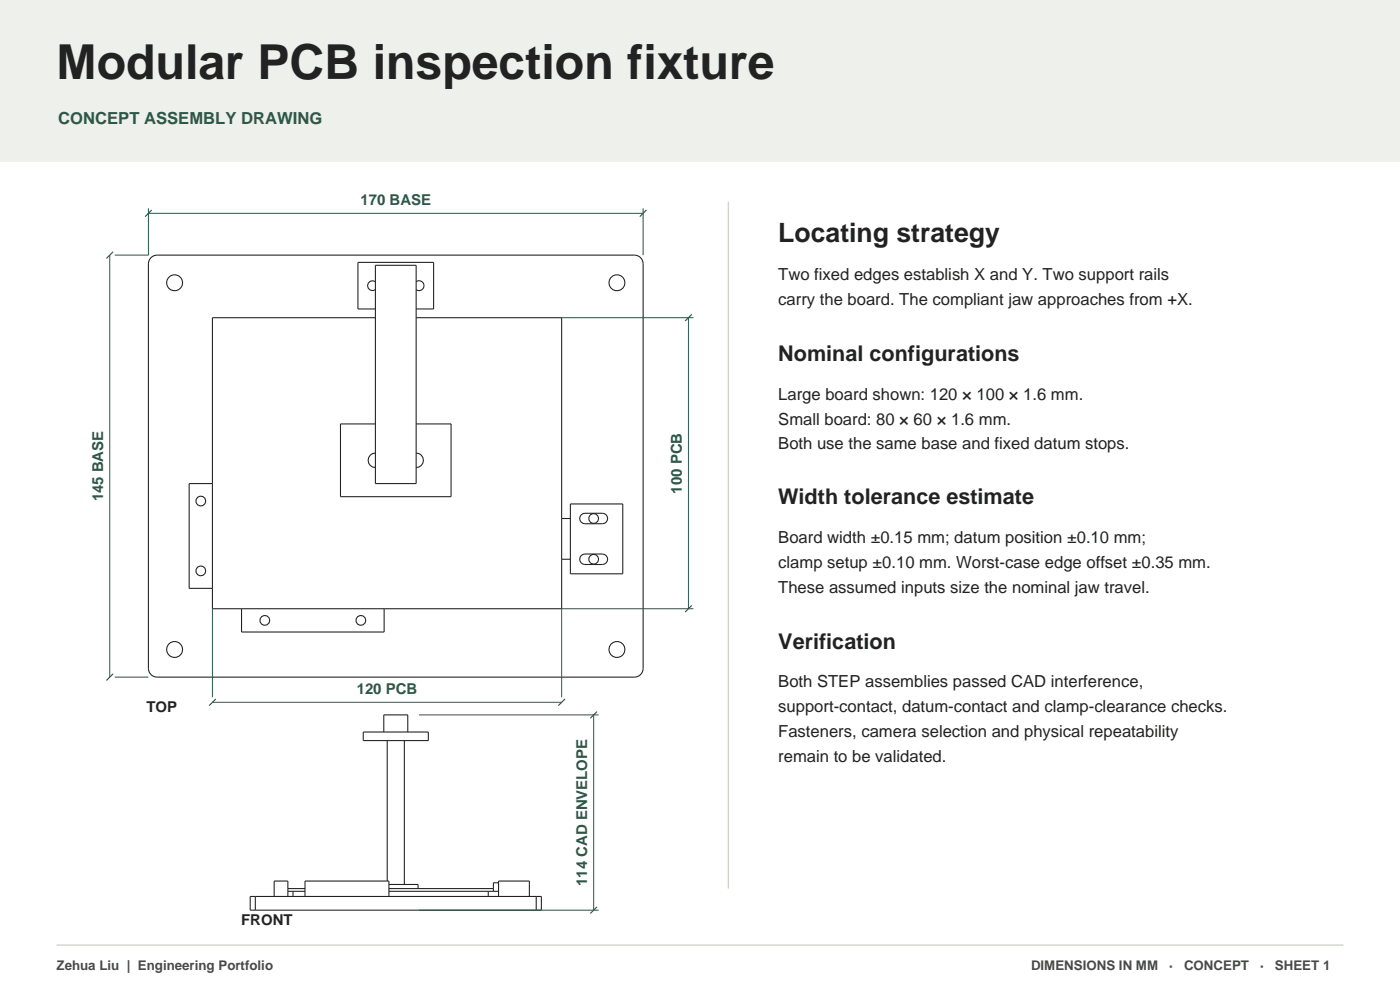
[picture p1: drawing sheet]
<svg xmlns="http://www.w3.org/2000/svg" width="297mm" height="210mm" viewBox="0 0 297 210" stroke-linecap="round" stroke-linejoin="round" font-family="sans-serif">
<defs><g id="words">
<text font-size="10.2" fill="#212221" x="12" y="16.7">Modular PCB inspection fixture</text>
<text font-size="5.6" fill="#212221" x="165.1" y="51.2">Locating strategy</text>
<g font-size="4.6" fill="#212221">
<text x="165.1" y="76.6">Nominal configurations</text>
<text x="165.1" y="107">Width tolerance estimate</text>
<text x="165.1" y="137.7">Verification</text>
</g>
<text font-size="3.5" fill="#295a48" x="12.3" y="26.2">CONCEPT ASSEMBLY DRAWING</text>
<g font-size="3.5" fill="#212221">
<text x="165.1" y="59.4">Two fixed edges establish X and Y. Two support rails</text>
<text x="165.1" y="64.7">carry the board. The compliant jaw approaches from +X.</text>
<text x="165.1" y="84.8">Large board shown: 120 × 100 × 1.6 mm.</text>
<text x="165.1" y="90.1">Small board: 80 × 60 × 1.6 mm.</text>
<text x="165.1" y="95.3">Both use the same base and fixed datum stops.</text>
<text x="165.1" y="115.1">Board width ±0.15 mm; datum position ±0.10 mm;</text>
<text x="165.1" y="120.4">clamp setup ±0.10 mm. Worst-case edge offset ±0.35 mm.</text>
<text x="165.1" y="125.7">These assumed inputs size the nominal jaw travel.</text>
<text x="165.1" y="145.8">Both STEP assemblies passed CAD interference,</text>
<text x="165.1" y="151.1">support-contact, datum-contact and clamp-clearance checks.</text>
<text x="165.1" y="156.4">Fasteners, camera selection and physical repeatability</text>
<text x="165.1" y="161.7">remain to be validated.</text>
</g>
<g font-size="3.2" fill="#295a48">
<text x="76.5" y="43.5">170 BASE</text>
<text x="21.9" y="106.4" transform="rotate(-90 21.9 106.4)">145 BASE</text>
<text x="144.6" y="104.7" transform="rotate(-90 144.6 104.7)">100 PCB</text>
<text x="75.7" y="147.2">120 PCB</text>
<text x="124.5" y="188" transform="rotate(-90 124.5 188)">114 CAD ENVELOPE</text>
</g>
<g font-size="3.2" fill="#212221">
<text x="31" y="151.1">TOP</text>
<text x="51.2" y="196.2">FRONT</text>
</g>
<g font-size="2.8" fill="#454d46">
<text x="12" y="205.8">Zehua Liu | Engineering Portfolio</text>
<text x="218.7" y="205.8">DIMENSIONS IN MM</text>
<text x="248" y="205.8">·</text>
<text x="251.2" y="205.8">CONCEPT</text>
<text x="267.3" y="205.8">·</text>
<text x="270.5" y="205.8">SHEET 1</text>
</g>
</g></defs>
<path d="M0 0h297v34.3h-297z" fill-rule="evenodd" fill="#eef0eb"/>
<g fill="none" stroke="#212221" stroke-width=".23">
<path d="M32 54.7l.6-.4 .7-.2h101.3a1.85 1.85 0 0 1 1.8 1.9v85.8a1.85 1.85 0 0 1-1.8 1.8h-101.3a1.85 1.85 0 0 1-1.8-1.8v-85.8l.1-.7zM79.6 59.7a1.05 1.05 0 0 0-1.6 .9 1.05 1.05 0 0 0 1.6 .8M79.6 56.3h8.7v46.3h-8.7zM88.3 59.7a1.05 1.05 0 0 1 1.6 .9 1.05 1.05 0 0 1-1.6 .8M79.6 67.4h-34.5v61.7h74.1v-61.7h-30.9M79.6 65.5h-3.7v-9.8h16.1v9.8h-3.7M79.6 96.1a1.54 1.54 0 0 0-1.5 1.5 1.54 1.54 0 0 0 1.5 1.6M79.6 89.9h-7.4v15.5h23.5v-15.5h-7.4M88.3 96.1a1.54 1.54 0 0 1 1.5 1.5 1.54 1.54 0 0 1-1.5 1.6M45.1 102.6h-5v22.2h5M119.2 118.6h1.8M119.2 110h1.8"/>
<path d="M121 106.9h11.1v14.8h-11.1zM123.3 117.8l.8-.3h3.7a1.11 1.11 0 0 1 1.1 1.1 1.11 1.11 0 0 1-1.1 1.1h-3.7a1.11 1.11 0 0 1-1-.6 1.11 1.11 0 0 1 .2-1.3zM123.3 109.2l.8-.3h3.7a1.11 1.11 0 0 1 1.1 1.1 1.11 1.11 0 0 1-1.1 1.1h-3.7a1.11 1.11 0 0 1-1-.7 1.11 1.11 0 0 1 .2-1.2zM51.2 129.1v5h30.3v-5M77.1 155.3h13.8v1.8h-13.8zM81.4 155.3v-3.7h5.1v3.7M82.1 157.1v29.8M85.8 157.1v30.5M54.2 190.2h-1.1v2.9h1.1M54.2 190.2h59.6M54.2 193.1h59.6M54.2 190.2v2.9"/>
<path d="M58.2 190.2v-3.3h2.9v3.3M61.1 189.1h3.6M61.1 188.5h3.6M62.2 189.1v1.1M64.7 190.2v-3.3h17.8v3.3M82.5 189.1h23.3M82.5 188.5h22.2M82.5 187.6h6.2v.9M103.6 189.1v1.1M105.8 190.2v-3.3h6.5v3.3M105.8 187.3h-1.1v1.8M113.8 190.2h1v2.9h-1"/>
<path d="M113.8 190.2v2.9"/>
<circle cx="37" cy="60" r="1.7"/>
<circle cx="130.9" cy="60" r="1.7"/>
<circle cx="42.6" cy="106.3" r="1.05"/>
<circle cx="125.9" cy="110" r="1.05"/>
<circle cx="125.9" cy="118.6" r="1.05"/>
<circle cx="37" cy="137.8" r="1.7"/>
<circle cx="42.6" cy="121.1" r="1.05"/>
<circle cx="56.2" cy="131.6" r="1.05"/>
<circle cx="76.6" cy="131.6" r="1.05"/>
<circle cx="130.9" cy="137.8" r="1.7"/>
</g>
<g fill="none" stroke="#295a48" stroke-width=".21">
<path d="M23.3 54.1v89.5M31.5 44.2v9.9h-7.2M31.5 45.3h104.9M136.4 44.2v9.9M119.2 67.4h27.9M146 67.4v61.7M45.1 129.1v18.8M147.1 129.1h-27.9v18.8M24.3 143.6h7.2M45.1 149h74.1M88.9 151.6h38.1M125.9 151.6v41.5"/>
<path d="M88.9 193.1h38.1"/>
</g>
<path d="M24 53.4l-1.4 1.4M32.2 44.5l-1.4 1.5M137.1 44.5l-1.4 1.5M146.8 66.7l-1.5 1.4M146.8 128.4l-1.5 1.4M24 142.9l-1.4 1.4M45.8 148.3l-1.4 1.4M119.9 148.3l-1.5 1.4M126.6 150.9l-1.4 1.4M126.6 192.4l-1.4 1.4" fill="none" stroke="#295a48" stroke-width=".25"/>
<path d="M154.5 42.8v145.7M12 200.5h273" fill="none" stroke="#cdd3cb" stroke-width=".28"/>
<use href="#words"/>
</svg>
